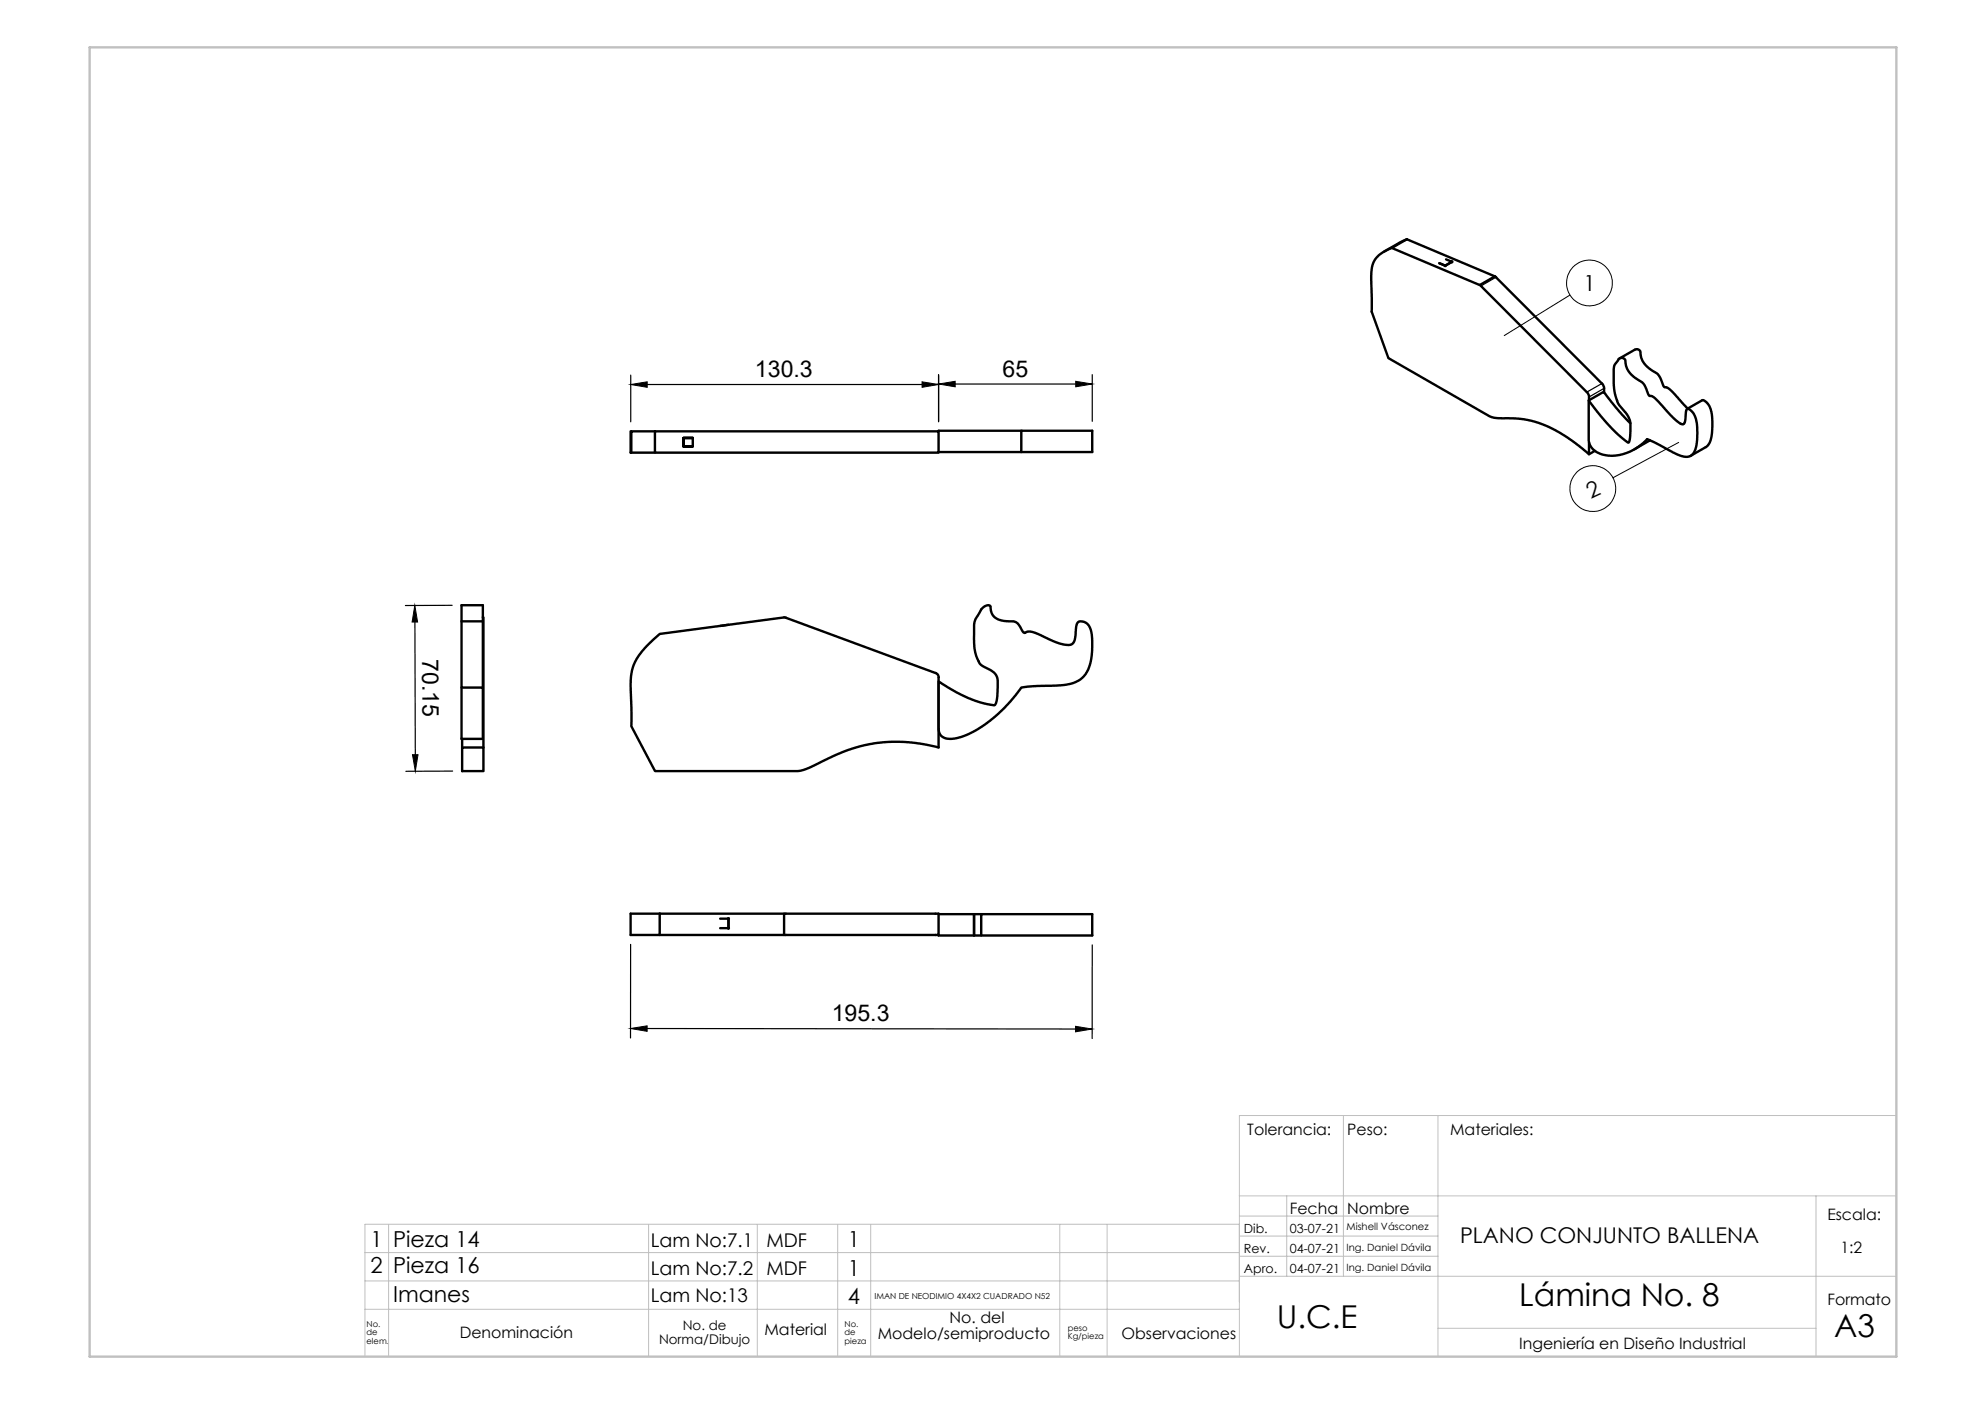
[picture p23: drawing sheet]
<svg xmlns="http://www.w3.org/2000/svg" width="420mm" height="297mm" viewBox="0 0 420 297" stroke-linecap="round" stroke-linejoin="round" font-family="sans-serif">
<defs><g id="words">
<g font-size="6.7">
<text x="270.1" y="281">U.C.E</text>
<text x="321.4" y="276.2">Lámina No. 8</text>
<text x="388" y="282.8">A3</text>
</g>
<g font-size="4.9">
<text x="159.7" y="79.8">130.3</text>
<text x="212.1" y="79.7">65</text>
<text x="89.3" y="139.5" transform="rotate(90 89.3 139.5)">70.15</text>
<text x="176" y="216.1">195.3</text>
</g>
<g font-size="4.7">
<text x="335" y="61.6">1</text>
<text x="336.6" y="105.5" transform="rotate(-25 336.6 105.5)">2</text>
<text x="78.4" y="263.8">1</text>
<text x="83.1" y="263.9">Pieza 14</text>
<text x="179.4" y="263.8">1</text>
<text x="78.4" y="269.4">2</text>
<text x="83.1" y="269.4">Pieza 16</text>
<text x="83.1" y="275.5">Imanes</text>
<text x="179.4" y="270">1</text>
<text x="179.4" y="275.8">4</text>
</g>
<text font-size="4.6" x="308.9" y="262.9">PLANO CONJUNTO BALLENA</text>
<g font-size="4">
<text x="137.7" y="263.8">Lam No:7.1</text>
<text x="162.2" y="263.8">MDF</text>
<text x="137.7" y="269.7">Lam No:7.2</text>
<text x="162.2" y="269.7">MDF</text>
<text x="137.7" y="275.5">Lam No:13</text>
</g>
<g font-size="3.3">
<text x="263.9" y="240">Tolerancia:</text>
<text x="285" y="240">Peso:</text>
<text x="306.8" y="240">Materiales:</text>
<text x="272.9" y="256.9">Fecha</text>
<text x="285" y="256.9">Nombre</text>
<text x="386.6" y="258.1">Escala:</text>
<text x="389.4" y="265.1">1:2</text>
<text x="200.9" y="279.9">No. del</text>
<text x="386.6" y="276.2">Formato</text>
<text x="97.2" y="283.1">Denominación</text>
<text x="161.7" y="282.5">Material</text>
<text x="185.7" y="283.4">Modelo/semiproducto</text>
<text x="237.3" y="283.4">Observaciones</text>
<text x="321.4" y="285.3">Ingeniería en Diseño Industrial</text>
</g>
<g font-size="2.8">
<text x="144.5" y="281.5">No. de</text>
<text x="139.4" y="284.3">Norma/Dibujo</text>
</g>
<g font-size="2.7">
<text x="263.1" y="260.8">Dib.</text>
<text x="272.9" y="260.8">03-07-21</text>
<text x="263.1" y="265.1">Rev.</text>
<text x="263.1" y="269.3">Apro.</text>
<text x="272.9" y="265">04-07-21</text>
<text x="272.9" y="269.3">04-07-21</text>
</g>
<g font-size="2.1">
<text x="284.9" y="260.3">Mishell Vásconez</text>
<text x="284.9" y="264.6">Ing. Daniel Dávila</text>
<text x="284.9" y="268.9">Ing. Daniel Dávila</text>
</g>
<g font-size="1.8">
<text x="185" y="274.8">IMAN DE NEODIMIO 4X4X2 CUADRADO N52</text>
<text x="77.5" y="280.8">No.</text>
<text x="178.7" y="280.8">No.</text>
<text x="225.9" y="281.6">peso</text>
<text x="77.5" y="282.5">de</text>
<text x="77.5" y="284.3">elem.</text>
<text x="178.7" y="282.5">de</text>
<text x="178.7" y="284.3">pieza</text>
<text x="225.9" y="283.4">Kg/pieza</text>
</g>
</g></defs>
<!-- layer: Capa 1 -->
<g fill="none" stroke="#000" stroke-width=".51">
<path d="M297.6 50.6l-5.8 3.3-1.1 1.4-.5 1.6v9l3.5 9.9 21.6 12.4 1.7 .3 4.6 .1 3.6 .8 2.5 .9 2.4 1.3 3.2 2.1 2.9 2.4 1.2-.7M297.6 50.6l-4.8 2.6M297.6 50.6l18.7 7.9-3.2 1.8-18.7-7.8M305.9 54.9l1.3 .5-1.4 .8-1.3-.5 1.3 .5 1.4-.8M307.2 55.4h.1M316.3 58.5l22.8 22.8a2.19 2.19 0 0 1 .3 1.7M313.1 60.3l.2 .2M313.3 60.5l22.4 22.5M342.6 75.8l3.3-1.9 .8 .1 .3 .4 .3 1.6 .6 1 1 1 1.9 1.2 .5 .9 .7 1.7 .8 .2 .7 .6 3.6 3.9M133.6 91.3h-.2v4.5h.2v-4.5h5M133.6 95.8h5M138.6 91.3h60v4.5h-60z"/>
<path d="M144.6 92.7h2v1.7h-2zM144.6 92.7h2h-2v1.7h2h-2zM198.6 95.6h17.5v-4.5h15v4.5h-15M216.1 91.1h-17.5v.2M335.7 83l.5 .7v1M336.1 84.7l2.7 3.5 2.2 2.4 2.2 2.1 1.4 .9 .2-.5 .1-1.3-.1-2.9-.6-1.2-1.9-2.4-.7-2.1-.2-1.6v-3.5l.1-.8 1-1.3 .4-.3 .5 .1 .5 .4 .1 1.3 .8 1.4 .7 .7 2 1.3 .5 .7 .9 2.1 .7 .1 .6 .5 3.1 3.4 1.5 1.4 .9 .6h.5l.4-.9 .2-2.2 .5-.1 .8 .7 .7 1.4 .3 1.9-.1 2.7-.4 2-.4 .8-.6 .5-.6 .2-.9-.1-2.1-.9-3.5-1.9-2-.9-2.5 2-1.2 .7-1.6 .5-2.5 .3-1.6-.2-.9-.4-.9-.5-.6-.6-.6-1.3v-8.7l3.2-1.8 3.3 4.3 2.3 2.4M336.2 93.6v2.5M349.1 93.2l-3.3 1.9M356.9 86.5l3.4-1.8 .7 .4 .6 .7 .5 1.3 .1 1.1v3.5l-.6 2.1-.7 .8-3.2 1.8M97.6 131.5h4.6M102.2 130.6h.1v27.5M154.1 132.2l-1.7 .2"/>
<path d="M165.9 130.6l-26.3 3.5-3.5 3.4-1.8 2.6-.5 1.5-.3 1.5 .1 10.5 5 9.5h30.2l2.3-.6 4.9-2.4 3.1-1.3 2.7-.9 3-.6 3.3-.3h4l3.3 .4 3.2 .7v-14.8M165.9 130.6l32 11.8a.95 .95 0 0 1 .7 .9M207.7 128.8l.8-.6 .8-.1 .2 .2 .4 1.6 .5 .7 .5 .3 1.6 .5 2.1 .1 .8 .5 1.3 1.9 .9-.3 1.1 .2 4 1.8 2.5 .8h1.2l.7-.5 .4-1 .2-2.5 .3-.8 .5-.1 .9 .1 .6 .4 .5 .7 .3 .8 .3 1.6v2.5l-.3 1.9-.6 2.2-.5 .8-.8 .9-1.4 .9-1.9 .6-9 .5a1.65 1.65 0 0 0-1.2 1l-2.8 3.2-2.1 2-2.1 1.6-2.5 1.6-2.5 1.1-2.1 .4-1.4-.1-.7-.4-.3-.5-.3-1.1v-10l3.9 2.3 3.3 1.6 2.1 .6 2.3 .5 .3-.1 .3-.4 .3-3.2v-1.6l-.2-.7-.6-.9-3-1.8-.8-1.7-.3-1.5-.1-5.5 .4-1zM97.8 158.1h4.5v5h-4.5zM97.8 156.3v1.8M102.2 145.5v-17.5h-4.6v17.5h4.6v10.8h-4.6v-10.8M133.4 193.3h6.2v4.5h-6.2zM139.6 197.8h26.3v-4.5h32.7v4.5h-32.7M139.6 193.3h26.3M152.4 194.4h1.7v2h-1.7M154.1 194.4v2M198.6 193.4h7.5"/>
<path d="M198.6 197.8v.1h7.5M206.1 193.4h1.5M206.1 193.4v4.5M206.1 197.9h1.5v-4.5h23.5v4.5h-23.5"/>
</g>
<g fill="#000">
<path d="M133.4 81.4l3.5-.6v1.1zM195.1 80.8l3.5 .6-3.5 .5zM198.6 81.2l3.5-.5v1.1zM227.6 80.7l3.5 .5-3.5 .6zM87.8 128.1l.5 3.5h-1.1zM87.3 159.7h1.1l-.5 3.5zM133.4 217.6l3.5-.6v1.2zM227.5 217.1l3.6 .6-3.6 .6z"/>
<circle cx="305.7" cy="56.2" r=".24"/>
<circle cx="307.2" cy="55.4" r=".24"/>
<circle cx="154.1" cy="194.4" r=".24"/>
<circle cx="154.1" cy="196.4" r=".24"/>
</g>
<g fill="none" stroke="#000" stroke-width=".21">
<path d="M332.1 62.4l-13.9 8.6M133.4 81.4l3.5-.6v1.1zM195.1 80.8l3.5 .6-3.5 .5zM198.6 81.2l3.5-.5v1.1zM227.6 80.7l3.5 .5-3.5 .6zM355.1 93.6l-13.9 7.5M87.8 128.1l.5 3.5h-1.1zM87.3 159.7h1.1l-.5 3.5zM133.4 217.6l3.5-.6v1.2zM227.5 217.1l3.6 .6-3.6 .6z"/>
<circle cx="305.7" cy="56.2" r=".24"/>
<circle cx="307.2" cy="55.4" r=".24"/>
<circle cx="336.3" cy="59.9" r="4.8"/>
<circle cx="337" cy="103.4" r="4.8"/>
<circle cx="154.1" cy="194.4" r=".24"/>
<circle cx="154.1" cy="196.4" r=".24"/>
</g>
<g fill="none" stroke="#000" stroke-width=".25">
<path d="M316.5 58.7l-3.2 1.8M133.4 79.4v9.8M198.6 79.3v9.9M231.1 79.3v9.8M136.9 81.4h58.2M202.1 81.2h25.5M338.9 81.1l-3.2 1.9M339.4 82.2l-3.2 1.8M87.8 131.6l.1 28.1M95.7 128.1h-9.9M95.8 163.1l-9.9 .1M133.4 199.8v19.8"/>
<path d="M231.1 199.9v19.8M136.9 217.6l90.6 .1"/>
</g>
<g fill="none" stroke="#c0c0c0" stroke-width=".21">
<path d="M262.2 236h139v51h-139zM284.2 236v34M304.2 236v51M77.2 259h185M77.2 259.1v27.9M82.2 259.1v27.9M137.2 259.1v27.9M160.2 259.1v27.9M177.2 259.1v27.9M184.2 259.1v27.9M224.2 259v28M234.2 259.1v27.9"/>
<path d="M262.2 253h139M262.2 257.3h42M272.2 253v17M384.2 253v34M77.2 277h185M77.2 271h185M77.2 265h185M262.2 270h139M262.2 261.5h42M262.2 265.8h42M304.2 281h80"/>
</g>
<path d="M19 10h382.2v277h-382.2z" fill="none" stroke="#c0c0c0" stroke-width=".5"/>
<use href="#words"/>
</svg>
